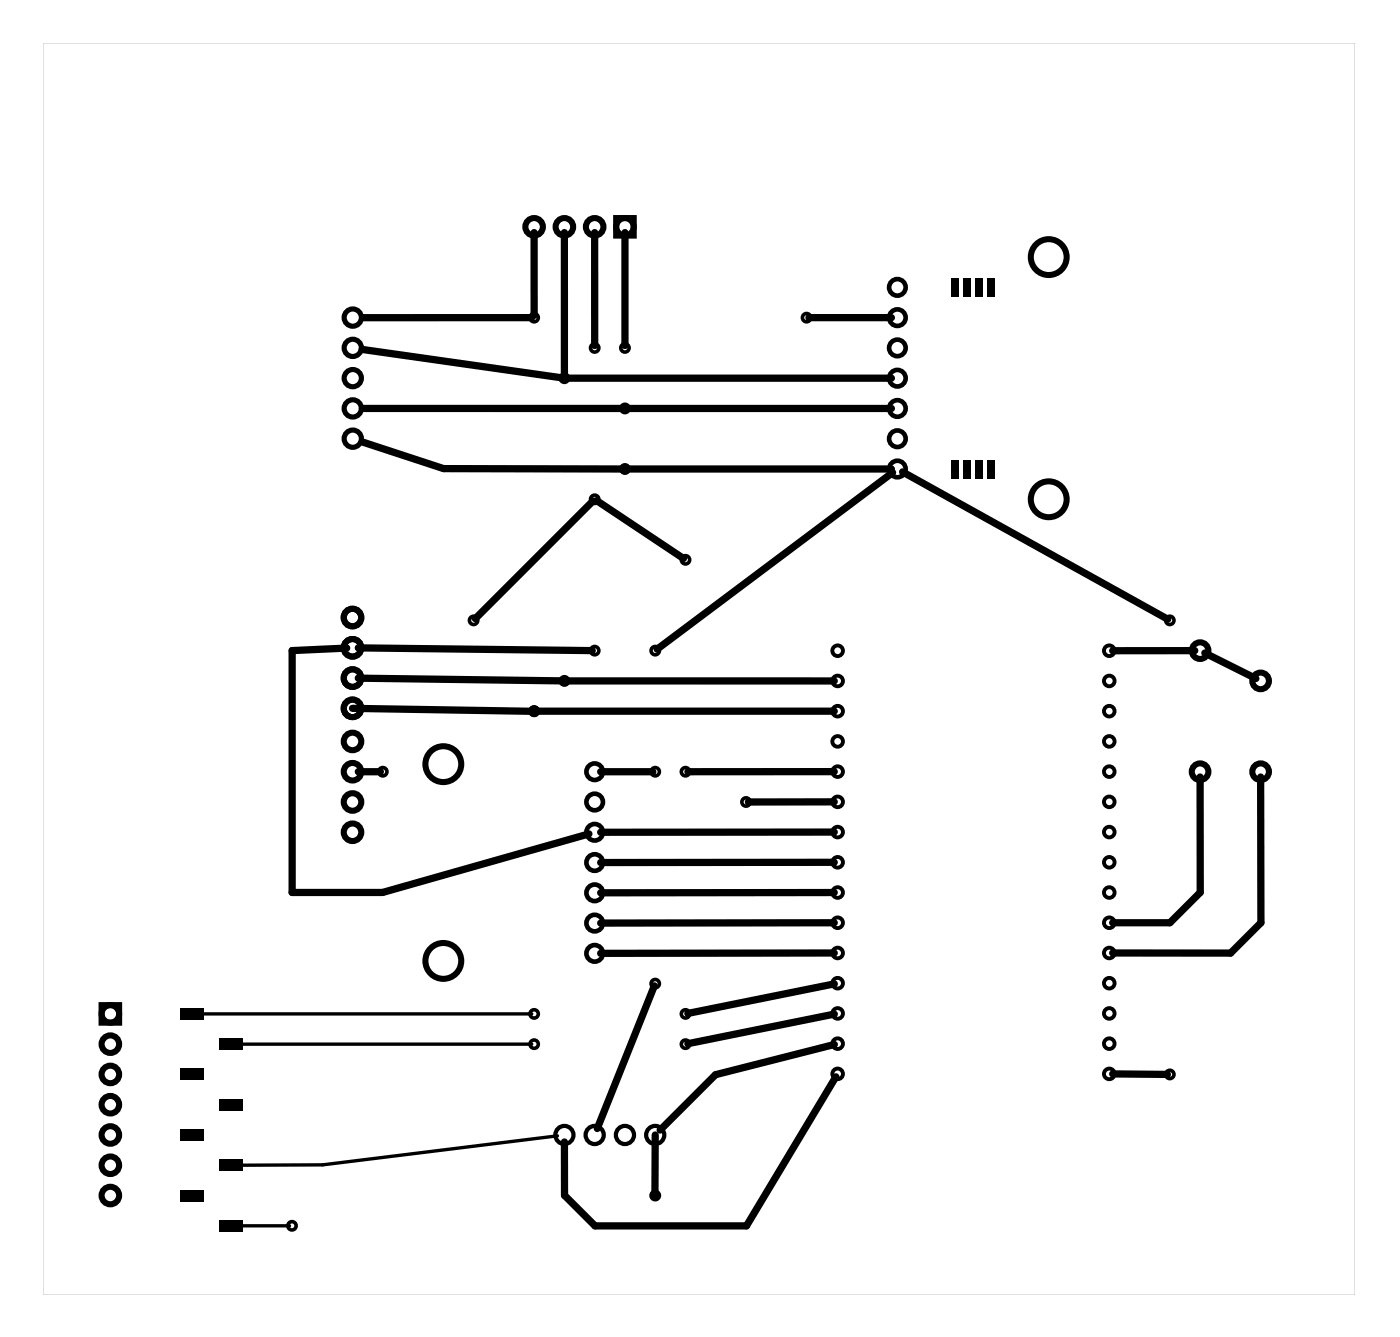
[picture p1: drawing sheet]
<svg xmlns="http://www.w3.org/2000/svg" width="117mm" height="112mm" viewBox="0 0 117 112" stroke-linecap="round" stroke-linejoin="round" font-family="sans-serif">
<g fill="#000">
<path d="M79.9 23.3h.6v1.6h-.6zM80.9 23.3h.6v1.6h-.6zM81.9 23.3h.6v1.6h-.6zM82.9 23.3h.6v1.6h-.6zM79.9 38.6h.6v1.6h-.6zM80.9 38.6h.6v1.6h-.6zM81.9 38.6h.6v1.6h-.6zM82.9 38.6h.6v1.6h-.6zM15.1 94.7h2v1h-2zM15.1 89.7h2v1h-2zM15.1 84.6h2v1h-2zM18.4 97.3h2v1h-2z"/>
<path d="M18.4 92.2h2v1h-2zM18.4 87.1h2v1h-2zM15.1 99.8h2v1h-2zM18.4 102.4h2v1h-2z"/>
<path d="M3.6 3.6v105h110.1v-105zM3.6 3.6h110.1v105h-110.1z"/>
</g>
<g fill="none" stroke="#000" stroke-width=".32">
<circle cx="70.3" cy="57.1" r=".45"/>
<circle cx="70.3" cy="54.6" r=".45"/>
<circle cx="70.3" cy="59.7" r=".45"/>
<circle cx="93.1" cy="57.1" r=".45"/>
<circle cx="93.1" cy="54.6" r=".45"/>
<circle cx="93.1" cy="59.7" r=".45"/>
<circle cx="70.3" cy="80" r=".45"/>
<circle cx="70.3" cy="62.2" r=".45"/>
<circle cx="70.3" cy="77.4" r=".45"/>
<circle cx="70.3" cy="64.7" r=".45"/>
<circle cx="70.3" cy="72.4" r=".45"/>
<circle cx="70.3" cy="69.8" r=".45"/>
<circle cx="70.3" cy="67.3" r=".45"/>
<circle cx="70.3" cy="74.9" r=".45"/>
<circle cx="93.1" cy="62.2" r=".45"/>
<circle cx="93.1" cy="77.4" r=".45"/>
<circle cx="93.1" cy="80" r=".45"/>
<circle cx="93.1" cy="64.7" r=".45"/>
<circle cx="93.1" cy="67.3" r=".45"/>
<circle cx="93.1" cy="72.4" r=".45"/>
<circle cx="93.1" cy="74.9" r=".45"/>
<circle cx="93.1" cy="69.8" r=".45"/>
<circle cx="70.3" cy="85" r=".45"/>
<circle cx="70.3" cy="87.6" r=".45"/>
<circle cx="70.3" cy="90.1" r=".45"/>
<circle cx="70.3" cy="82.5" r=".45"/>
<circle cx="93.1" cy="82.5" r=".45"/>
<circle cx="93.1" cy="85" r=".45"/>
<circle cx="93.1" cy="87.6" r=".45"/>
<circle cx="93.1" cy="90.1" r=".45"/>
</g>
<g fill="none" stroke="#000" stroke-width=".43">
<circle cx="29.6" cy="31.7" r=".72"/>
<circle cx="29.6" cy="34.3" r=".72"/>
<circle cx="29.6" cy="36.8" r=".72"/>
<circle cx="29.6" cy="29.2" r=".72"/>
<circle cx="29.6" cy="26.6" r=".72"/>
</g>
<g fill="none" stroke="#000" stroke-width=".39">
<circle cx="75.3" cy="31.7" r=".69"/>
<circle cx="75.3" cy="24.1" r=".69"/>
<circle cx="75.3" cy="26.7" r=".69"/>
<circle cx="75.3" cy="29.2" r=".69"/>
<circle cx="75.3" cy="34.3" r=".69"/>
<circle cx="75.3" cy="36.8" r=".69"/>
<circle cx="75.3" cy="39.4" r=".69"/>
<circle cx="49.9" cy="64.8" r=".69"/>
<circle cx="49.9" cy="67.3" r=".69"/>
<circle cx="49.9" cy="69.8" r=".69"/>
<circle cx="49.9" cy="72.4" r=".69"/>
<circle cx="49.9" cy="74.9" r=".69"/>
<circle cx="49.9" cy="80" r=".69"/>
<circle cx="49.9" cy="77.5" r=".69"/>
</g>
<g fill="none" stroke="#000" stroke-width=".51">
<path d="M51.7 18.3h1.5v1.5h-1.5zM8.5 84.3h1.5v1.5h-1.5z"/>
<circle cx="44.8" cy="19" r=".74"/>
<circle cx="47.4" cy="19" r=".74"/>
<circle cx="49.9" cy="19" r=".74"/>
<circle cx="52.4" cy="19" r=".74"/>
<circle cx="88" cy="21.6" r="1.5"/>
<circle cx="29.6" cy="56.9" r=".74"/>
<circle cx="29.6" cy="59.4" r=".74"/>
<circle cx="29.6" cy="51.8" r=".74"/>
<circle cx="29.6" cy="54.4" r=".74"/>
<circle cx="88" cy="41.9" r="1.5"/>
<circle cx="100.7" cy="54.6" r=".7"/>
<circle cx="105.8" cy="57.1" r=".7"/>
<circle cx="29.6" cy="67.3" r=".74"/>
<circle cx="29.6" cy="69.8" r=".74"/>
<circle cx="29.6" cy="62.2" r=".74"/>
<circle cx="29.6" cy="64.8" r=".74"/>
<circle cx="37.2" cy="64.1" r="1.5"/>
<circle cx="100.7" cy="64.8" r=".7"/>
<circle cx="105.8" cy="64.8" r=".7"/>
<circle cx="9.3" cy="95.2" r=".74"/>
<circle cx="9.3" cy="97.8" r=".74"/>
<circle cx="9.3" cy="92.7" r=".74"/>
<circle cx="9.3" cy="90.2" r=".74"/>
<circle cx="9.3" cy="85.1" r=".74"/>
<circle cx="9.3" cy="87.6" r=".74"/>
<circle cx="37.2" cy="80.6" r="1.5"/>
<circle cx="9.3" cy="100.3" r=".74"/>
</g>
<g fill="none" stroke="#000" stroke-width=".35">
<circle cx="47.4" cy="95.2" r=".76"/>
<circle cx="49.9" cy="95.2" r=".76"/>
<circle cx="52.4" cy="95.2" r=".76"/>
<circle cx="55" cy="95.2" r=".76"/>
</g>
<g fill="none" stroke="#000" stroke-width=".3">
<circle cx="44.8" cy="26.7" r=".35"/>
<circle cx="47.4" cy="31.7" r=".35"/>
<circle cx="49.9" cy="29.2" r=".35"/>
<circle cx="52.4" cy="29.2" r=".35"/>
<circle cx="52.4" cy="34.3" r=".35"/>
<circle cx="52.4" cy="39.4" r=".35"/>
<circle cx="67.7" cy="26.7" r=".35"/>
<circle cx="39.7" cy="52.1" r=".35"/>
<circle cx="44.8" cy="59.7" r=".35"/>
<circle cx="47.4" cy="57.1" r=".35"/>
<circle cx="49.9" cy="54.6" r=".35"/>
<circle cx="49.9" cy="41.9" r=".35"/>
<circle cx="55" cy="54.6" r=".35"/>
<circle cx="57.5" cy="47" r=".35"/>
<circle cx="98.2" cy="52.1" r=".35"/>
<circle cx="32.1" cy="64.8" r=".35"/>
<circle cx="55" cy="64.8" r=".35"/>
<circle cx="57.5" cy="64.8" r=".35"/>
<circle cx="62.6" cy="67.3" r=".35"/>
<circle cx="44.8" cy="85.1" r=".35"/>
<circle cx="44.8" cy="87.6" r=".35"/>
<circle cx="55" cy="82.5" r=".35"/>
<circle cx="57.5" cy="85.1" r=".35"/>
<circle cx="57.5" cy="87.6" r=".35"/>
<circle cx="98.2" cy="90.2" r=".35"/>
<circle cx="24.5" cy="102.9" r=".35"/>
<circle cx="55" cy="100.3" r=".35"/>
</g>
<g fill="none" stroke="#000" stroke-width=".61">
<path d="M44.8 19.5v7M47.4 19.5v12M49.9 19.5v9.5M52.4 19.5v9.5M30.4 29.3l16.8 2.4M30.4 34.3h21.8M30.5 37.1l6.7 2.2 15 .1M44.6 26.7h-14.1M47.6 31.7h27.2M52.6 34.3h22.2M52.6 39.4h22.2M67.9 26.7h6.9"/>
<path d="M74.9 39.7l-19.8 14.8M75.7 39.6l22.3 12.4M29.1 54.4l-4.6 .2v20.3h7.6l17.3-4.9M29.6 59.4l15.2 .3M30.1 56.9l17.1 .2M30.1 54.4l19.6 .2M45 59.7h25M47.6 57.1h22.4M49.8 42l-9.9 9.9M50.1 42l7.3 4.9M100.3 54.6h-6.9M101.1 54.8l4.3 2.1"/>
<path d="M30.1 64.8h1.8M50.4 64.8h4.4M70 64.7l-12.3 .1M70 69.8h-19.6M70 72.4h-19.6M70 67.3h-7.2M70 74.9h-19.6M70 77.4l-19.6 .1M70 80h-19.6M100.7 65.2v9.7l-2.5 2.5h-4.8M105.8 65.2v12.2l-2.5 2.6h-9.9M54.9 82.7l-4.8 12"/>
<path d="M55 95.2v5.1M70 82.6l-12.3 2.4M70 85.1l-12.3 2.5M70 87.6l-10 2.6-4.6 4.6M70.1 90.3l-7.5 12.6h-12.7l-2.5-2.6v-4.5M93.4 90.1l4.6 .1"/>
</g>
<path d="M17 85.1h27.6M20.3 87.6h24.3M46.8 95.3l-19.7 2.4-6.8 .1M20.3 102.9h4" fill="none" stroke="#000" stroke-width=".28"/>
</svg>
